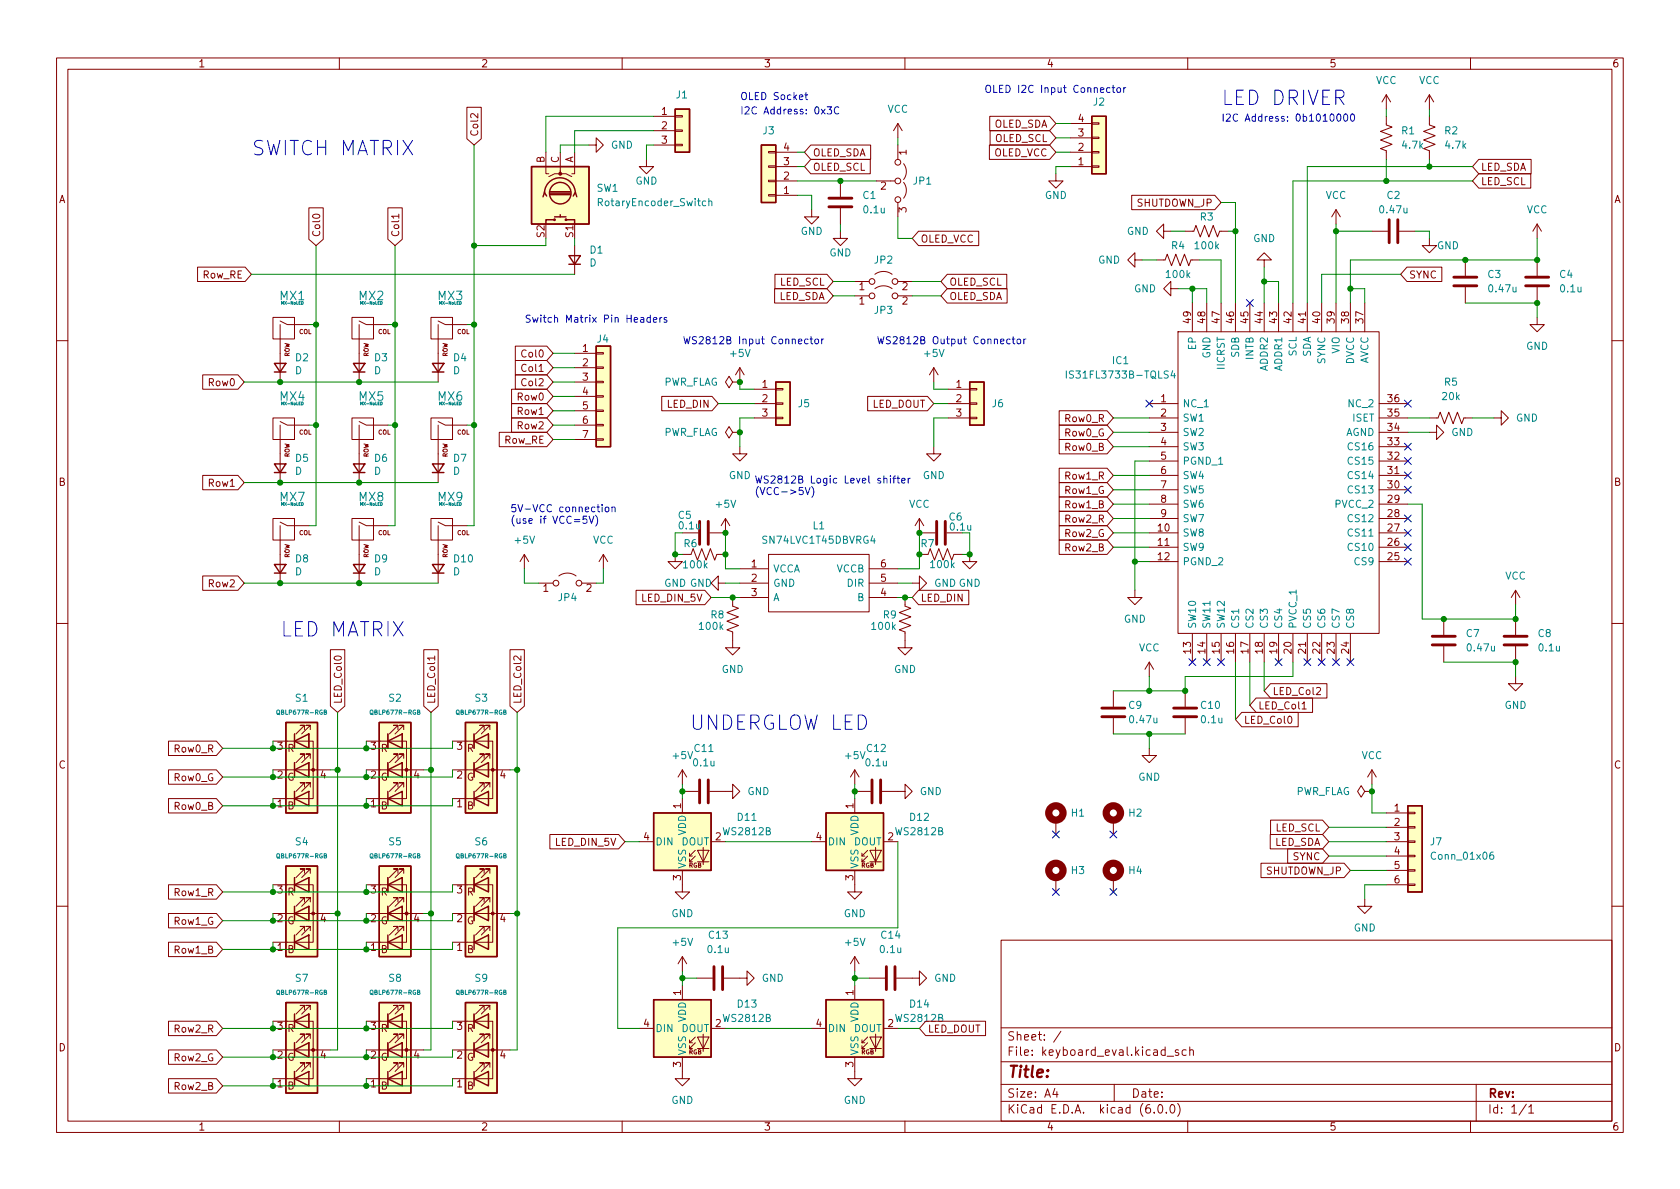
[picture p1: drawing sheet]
<svg xmlns="http://www.w3.org/2000/svg" width="297mm" height="210mm" viewBox="0 0 297 210" stroke-linecap="round" stroke-linejoin="round" font-family="sans-serif">
<defs><g id="words">
<g font-size="3.5" fill="#0000c2">
<text x="215.9" y="18.6">LED DRIVER</text>
<text x="44.4" y="27.5">SWITCH MATRIX</text>
<text x="49.5" y="112.6">LED MATRIX</text>
<text x="121.9" y="129.1">UNDERGLOW LED</text>
</g>
<text font-size="2.8" fill="#840000" x="178" y="190.6">Title:</text>
<g font-size="2.1" fill="#008484">
<text x="49.5" y="53.1">MX1</text>
<text x="63.5" y="53.1">MX2</text>
<text x="77.4" y="53.1">MX3</text>
<text x="49.5" y="70.9">MX4</text>
<text x="63.5" y="70.9">MX5</text>
<text x="77.4" y="70.9">MX6</text>
<text x="49.5" y="88.6">MX7</text>
<text x="63.5" y="88.6">MX8</text>
<text x="77.4" y="88.6">MX9</text>
</g>
<g font-size="2.1" fill="#840000">
<text x="178" y="184">Sheet: /</text>
<text x="178" y="186.7">File: keyboard_eval.kicad_sch</text>
<text x="178" y="196.9">KiCad E.D.A. kicad (6.0.0)</text>
<text x="178" y="194.1">Size: A4</text>
<text x="200" y="194.1">Date:</text>
<text x="263" y="194.1">Rev:</text>
<text x="263" y="196.9">Id: 1/1</text>
</g>
<g font-size="1.8" fill="#840000">
<text x="35" y="11.9">1</text>
<text x="85" y="11.9">2</text>
<text x="135" y="11.9">3</text>
<text x="185" y="11.9">4</text>
<text x="235" y="11.9">5</text>
<text x="285" y="11.9">6</text>
<text x="117" y="20.3">1</text>
<text x="117" y="22.9">2</text>
<text x="175.6" y="22.6">OLED_SDA</text>
<text x="190.6" y="21.6">4</text>
<text x="84.5" y="24.2" transform="rotate(-90 84.5 24.2)">Col2</text>
<text x="96.3" y="28.8" transform="rotate(-90 96.3 28.8)">B</text>
<text x="98.8" y="28.8" transform="rotate(-90 98.8 28.8)">C</text>
<text x="101.3" y="28.8" transform="rotate(-90 101.3 28.8)">A</text>
<text x="117" y="25.4">3</text>
<text x="138.6" y="29.2">3</text>
<text x="138.6" y="26.7">4</text>
<text x="143.7" y="27.6">OLED_SDA</text>
<text x="160.3" y="27.4" transform="rotate(-90 160.3 27.4)">1</text>
<text x="175.6" y="27.6">OLED_VCC</text>
<text x="175.8" y="25.1">OLED_SCL</text>
<text x="190.6" y="29.2">1</text>
<text x="190.6" y="26.7">2</text>
<text x="190.6" y="24.1">3</text>
<text x="10.3" y="35.9">A</text>
<text x="138.6" y="34.3">1</text>
<text x="138.6" y="31.7">2</text>
<text x="143.7" y="30.2">OLED_SCL</text>
<text x="155.7" y="33.5">2</text>
<text x="261.8" y="30.2">LED_SDA</text>
<text x="261.8" y="32.7">LED_SCL</text>
<text x="285.3" y="35.9">A</text>
<text x="56.6" y="42" transform="rotate(-90 56.6 42)">Col0</text>
<text x="70.6" y="42" transform="rotate(-90 70.6 42)">Col1</text>
<text x="96.3" y="42" transform="rotate(-90 96.3 42)">S2</text>
<text x="101.3" y="42" transform="rotate(-90 101.3 42)">S1</text>
<text x="160.3" y="37.6" transform="rotate(-90 160.3 37.6)">3</text>
<text x="200.9" y="36.5">SHUTDOWN_JP</text>
<text x="162.7" y="42.9">OLED_VCC</text>
<text x="35.8" y="49.2">Row_RE</text>
<text x="137.6" y="53">LED_SDA</text>
<text x="137.8" y="50.5">LED_SCL</text>
<text x="151.9" y="51.3">1</text>
<text x="151.9" y="53.8">1</text>
<text x="159.5" y="51.3">2</text>
<text x="159.5" y="53.8">2</text>
<text x="167.8" y="50.5">OLED_SCL</text>
<text x="167.8" y="53">OLED_SDA</text>
<text x="249.1" y="49.2">SYNC</text>
<text x="210.6" y="57.1" transform="rotate(-90 210.6 57.1)">49</text>
<text x="213.1" y="57.1" transform="rotate(-90 213.1 57.1)">48</text>
<text x="215.6" y="57.1" transform="rotate(-90 215.6 57.1)">47</text>
<text x="218.2" y="57.1" transform="rotate(-90 218.2 57.1)">46</text>
<text x="220.7" y="57.1" transform="rotate(-90 220.7 57.1)">45</text>
<text x="223.3" y="57.1" transform="rotate(-90 223.3 57.1)">44</text>
<text x="225.8" y="57.1" transform="rotate(-90 225.8 57.1)">43</text>
<text x="228.3" y="57.1" transform="rotate(-90 228.3 57.1)">42</text>
<text x="230.9" y="57.1" transform="rotate(-90 230.9 57.1)">41</text>
<text x="233.4" y="57.1" transform="rotate(-90 233.4 57.1)">40</text>
<text x="236" y="57.1" transform="rotate(-90 236 57.1)">39</text>
<text x="238.5" y="57.1" transform="rotate(-90 238.5 57.1)">38</text>
<text x="241" y="57.1" transform="rotate(-90 241 57.1)">37</text>
<text x="92.5" y="65.7">Col1</text>
<text x="92.5" y="63.2">Col0</text>
<text x="103" y="62.2">1</text>
<text x="103" y="64.8">2</text>
<text x="37" y="68.3">Row0</text>
<text x="91.6" y="70.8">Row0</text>
<text x="92.5" y="68.3">Col2</text>
<text x="103" y="67.3">3</text>
<text x="103" y="69.8">4</text>
<text x="134.8" y="68.6">1</text>
<text x="134.8" y="71.1">2</text>
<text x="169.1" y="68.6">1</text>
<text x="169.1" y="71.1">2</text>
<text x="205.2" y="71.1">1</text>
<text x="245.4" y="71.1">36</text>
<text x="91.6" y="73.4">Row1</text>
<text x="91.6" y="75.9">Row2</text>
<text x="103" y="72.4">5</text>
<text x="103" y="74.9">6</text>
<text x="103" y="77.5">7</text>
<text x="118" y="72.1">LED_DIN</text>
<text x="134.8" y="73.7">3</text>
<text x="154.1" y="72.1">LED_DOUT</text>
<text x="169.1" y="73.7">3</text>
<text x="188.3" y="77.2">Row0_G</text>
<text x="188.4" y="74.6">Row0_R</text>
<text x="205.2" y="73.7">2</text>
<text x="205.2" y="76.2">3</text>
<text x="245.4" y="76.2">34</text>
<text x="245.4" y="73.7">35</text>
<text x="89.2" y="78.4">Row_RE</text>
<text x="188.4" y="79.7">Row0_B</text>
<text x="205.2" y="78.7">4</text>
<text x="205.2" y="81.3">5</text>
<text x="205.2" y="83.8">6</text>
<text x="245.4" y="83.8">31</text>
<text x="245.4" y="81.3">32</text>
<text x="245.4" y="78.7">33</text>
<text x="10.3" y="85.9">B</text>
<text x="37" y="86.1">Row1</text>
<text x="188.3" y="87.3">Row1_G</text>
<text x="188.4" y="84.8">Row1_R</text>
<text x="188.4" y="89.9">Row1_B</text>
<text x="205.2" y="86.4">7</text>
<text x="205.2" y="88.9">8</text>
<text x="245.4" y="88.9">29</text>
<text x="245.4" y="86.4">30</text>
<text x="285.3" y="85.9">B</text>
<text x="188.3" y="95">Row2_G</text>
<text x="188.4" y="92.4">Row2_R</text>
<text x="204.8" y="94">10</text>
<text x="205.2" y="91.4">9</text>
<text x="245.4" y="94">27</text>
<text x="245.4" y="91.4">28</text>
<text x="132.9" y="100.3">1</text>
<text x="155.7" y="100.3">6</text>
<text x="188.4" y="97.5">Row2_B</text>
<text x="204.8" y="96.5">11</text>
<text x="204.8" y="99.1">12</text>
<text x="245.4" y="99.1">25</text>
<text x="245.4" y="96.5">26</text>
<text x="37" y="103.8">Row2</text>
<text x="96" y="104.6">1</text>
<text x="103.6" y="104.6">2</text>
<text x="113.6" y="106.4">LED_DIN_5V</text>
<text x="132.9" y="102.9">2</text>
<text x="132.9" y="105.4">3</text>
<text x="155.7" y="105.4">4</text>
<text x="155.7" y="102.9">5</text>
<text x="162.7" y="106.4">LED_DIN</text>
<text x="210.6" y="115.5" transform="rotate(-90 210.6 115.5)">13</text>
<text x="213.1" y="115.5" transform="rotate(-90 213.1 115.5)">14</text>
<text x="215.6" y="115.5" transform="rotate(-90 215.6 115.5)">15</text>
<text x="218.2" y="115.5" transform="rotate(-90 218.2 115.5)">16</text>
<text x="220.7" y="115.5" transform="rotate(-90 220.7 115.5)">17</text>
<text x="223.3" y="115.5" transform="rotate(-90 223.3 115.5)">18</text>
<text x="225.8" y="115.5" transform="rotate(-90 225.8 115.5)">19</text>
<text x="228.3" y="115.5" transform="rotate(-90 228.3 115.5)">20</text>
<text x="230.9" y="115.5" transform="rotate(-90 230.9 115.5)">21</text>
<text x="233.4" y="115.5" transform="rotate(-90 233.4 115.5)">22</text>
<text x="236" y="115.5" transform="rotate(-90 236 115.5)">23</text>
<text x="238.5" y="115.5" transform="rotate(-90 238.5 115.5)">24</text>
<text x="60.4" y="124.5" transform="rotate(-90 60.4 124.5)">LED_Col0</text>
<text x="76.9" y="124.5" transform="rotate(-90 76.9 124.5)">LED_Col1</text>
<text x="92.2" y="124.5" transform="rotate(-90 92.2 124.5)">LED_Col2</text>
<text x="222.4" y="125.4">LED_Col1</text>
<text x="224.9" y="122.9">LED_Col2</text>
<text x="219.9" y="128">LED_Col0</text>
<text x="10.3" y="135.9">C</text>
<text x="31" y="133.1">Row0_R</text>
<text x="49" y="137.7">2</text>
<text x="49" y="132.6">3</text>
<text x="50.8" y="133">R</text>
<text x="56.7" y="137.7">4</text>
<text x="65.5" y="137.7">2</text>
<text x="65.5" y="132.6">3</text>
<text x="67.3" y="133">R</text>
<text x="73.2" y="137.7">4</text>
<text x="80.8" y="137.7">2</text>
<text x="80.8" y="132.6">3</text>
<text x="82.5" y="133">R</text>
<text x="88.4" y="137.7">4</text>
<text x="285.3" y="135.9">C</text>
<text x="30.9" y="138.1">Row0_G</text>
<text x="31" y="143.2">Row0_B</text>
<text x="49" y="142.7">1</text>
<text x="50.7" y="138">G</text>
<text x="50.8" y="143.1">B</text>
<text x="65.5" y="142.7">1</text>
<text x="67.3" y="138">G</text>
<text x="67.3" y="143.1">B</text>
<text x="80.8" y="142.7">1</text>
<text x="82.5" y="138">G</text>
<text x="82.5" y="143.1">B</text>
<text x="120.4" y="143" transform="rotate(-90 120.4 143)">1</text>
<text x="150.9" y="143" transform="rotate(-90 150.9 143)">1</text>
<text x="246.5" y="143.5">1</text>
<text x="98.3" y="149.6">LED_DIN_5V</text>
<text x="113.8" y="148.6">4</text>
<text x="126.5" y="148.6">2</text>
<text x="144.3" y="148.6">4</text>
<text x="157" y="148.6">2</text>
<text x="225.3" y="149.6">LED_SDA</text>
<text x="225.5" y="147">LED_SCL</text>
<text x="246.5" y="146">2</text>
<text x="246.5" y="148.6">3</text>
<text x="120.4" y="155.7" transform="rotate(-90 120.4 155.7)">3</text>
<text x="150.9" y="155.7" transform="rotate(-90 150.9 155.7)">3</text>
<text x="223.8" y="154.6">SHUTDOWN_JP</text>
<text x="228.6" y="152.1">SYNC</text>
<text x="246.5" y="151.1">4</text>
<text x="246.5" y="153.7">5</text>
<text x="31" y="158.5">Row1_R</text>
<text x="49" y="158">3</text>
<text x="50.8" y="158.4">R</text>
<text x="65.5" y="158">3</text>
<text x="67.3" y="158.4">R</text>
<text x="80.8" y="158">3</text>
<text x="82.5" y="158.4">R</text>
<text x="246.5" y="156.2">6</text>
<text x="30.9" y="163.5">Row1_G</text>
<text x="49" y="163.1">2</text>
<text x="50.7" y="163.4">G</text>
<text x="56.7" y="163.1">4</text>
<text x="65.5" y="163.1">2</text>
<text x="67.3" y="163.4">G</text>
<text x="73.2" y="163.1">4</text>
<text x="80.8" y="163.1">2</text>
<text x="82.5" y="163.4">G</text>
<text x="88.4" y="163.1">4</text>
<text x="31" y="168.6">Row1_B</text>
<text x="49" y="168.1">1</text>
<text x="50.8" y="168.5">B</text>
<text x="65.5" y="168.1">1</text>
<text x="67.3" y="168.5">B</text>
<text x="80.8" y="168.1">1</text>
<text x="82.5" y="168.5">B</text>
<text x="120.4" y="176" transform="rotate(-90 120.4 176)">1</text>
<text x="150.9" y="176" transform="rotate(-90 150.9 176)">1</text>
<text x="10.3" y="185.9">D</text>
<text x="31" y="182.6">Row2_R</text>
<text x="49" y="182.1">3</text>
<text x="50.8" y="182.5">R</text>
<text x="65.5" y="182.1">3</text>
<text x="67.3" y="182.5">R</text>
<text x="80.8" y="182.1">3</text>
<text x="82.5" y="182.5">R</text>
<text x="113.8" y="181.6">4</text>
<text x="126.5" y="181.6">2</text>
<text x="144.3" y="181.6">4</text>
<text x="157" y="181.6">2</text>
<text x="164" y="182.6">LED_DOUT</text>
<text x="285.3" y="185.9">D</text>
<text x="30.9" y="187.7">Row2_G</text>
<text x="49" y="187.2">2</text>
<text x="50.7" y="187.6">G</text>
<text x="56.7" y="187.2">4</text>
<text x="65.5" y="187.2">2</text>
<text x="67.3" y="187.6">G</text>
<text x="73.2" y="187.2">4</text>
<text x="80.8" y="187.2">2</text>
<text x="82.5" y="187.6">G</text>
<text x="88.4" y="187.2">4</text>
<text x="120.4" y="188.7" transform="rotate(-90 120.4 188.7)">3</text>
<text x="150.9" y="188.7" transform="rotate(-90 150.9 188.7)">3</text>
<text x="31" y="192.7">Row2_B</text>
<text x="49" y="192.3">1</text>
<text x="50.8" y="192.7">B</text>
<text x="65.5" y="192.3">1</text>
<text x="67.3" y="192.7">B</text>
<text x="80.8" y="192.3">1</text>
<text x="82.5" y="192.7">B</text>
<text x="35" y="199.9">1</text>
<text x="85" y="199.9">2</text>
<text x="135" y="199.9">3</text>
<text x="185" y="199.9">4</text>
<text x="235" y="199.9">5</text>
<text x="285" y="199.9">6</text>
</g>
<g font-size="1.8" fill="#008484">
<text x="119.6" y="17.4">J1</text>
<text x="243.2" y="14.9">VCC</text>
<text x="250.9" y="14.9">VCC</text>
<text x="134.9" y="23.7">J3</text>
<text x="156.9" y="19.9">VCC</text>
<text x="193.3" y="18.7">J2</text>
<text x="247.8" y="23.7">R1</text>
<text x="255.5" y="23.7">R2</text>
<text x="108" y="26.3">GND</text>
<text x="248" y="26.3">4.7k</text>
<text x="255.7" y="26.3">4.7k</text>
<text x="105.5" y="33.9">SW1</text>
<text x="112.3" y="32.6">GND</text>
<text x="152.6" y="35.2">C1</text>
<text x="161.5" y="32.6">JP1</text>
<text x="184.7" y="35.2">GND</text>
<text x="234.4" y="35.2">VCC</text>
<text x="245.2" y="35.2">C2</text>
<text x="106.1" y="36.4">RotaryEncoder_Switch</text>
<text x="141.5" y="41.5">GND</text>
<text x="152.8" y="37.7">0.1u</text>
<text x="199.2" y="41.5">GND</text>
<text x="212.2" y="39">R3</text>
<text x="244.1" y="37.7">0.47u</text>
<text x="269.9" y="37.7">VCC</text>
<text x="104.2" y="47.1">D</text>
<text x="104.3" y="44.8">D1</text>
<text x="146.6" y="45.3">GND</text>
<text x="154.6" y="46.6">JP2</text>
<text x="194.1" y="46.6">GND</text>
<text x="207.1" y="44.1">R4</text>
<text x="211.4" y="44.1">100k</text>
<text x="221.6" y="42.8">GND</text>
<text x="254" y="44.1">GND</text>
<text x="200.5" y="51.7">GND</text>
<text x="206.3" y="49.1">100k</text>
<text x="263.1" y="49.1">C3</text>
<text x="263.4" y="51.7">0.47u</text>
<text x="275.8" y="49.1">C4</text>
<text x="276" y="51.7">0.1u</text>
<text x="154.6" y="55.5">JP3</text>
<text x="52.3" y="63.9">D2</text>
<text x="66.2" y="63.9">D3</text>
<text x="80.2" y="63.9">D4</text>
<text x="105.6" y="60.6">J4</text>
<text x="129.2" y="63.1">+5V</text>
<text x="163.5" y="63.1">+5V</text>
<text x="196.7" y="64.4">IC1</text>
<text x="211.5" y="61.8" transform="rotate(-90 211.5 61.8)">EP</text>
<text x="214" y="63.4" transform="rotate(-90 214 63.4)">GND</text>
<text x="216.5" y="65.2" transform="rotate(-90 216.5 65.2)">IICRST</text>
<text x="219.1" y="63.2" transform="rotate(-90 219.1 63.2)">SDB</text>
<text x="221.6" y="63.6" transform="rotate(-90 221.6 63.6)">INTB</text>
<text x="224.2" y="65.5" transform="rotate(-90 224.2 65.5)">ADDR2</text>
<text x="226.7" y="65.5" transform="rotate(-90 226.7 65.5)">ADDR1</text>
<text x="229.2" y="63" transform="rotate(-90 229.2 63)">SCL</text>
<text x="231.8" y="63.2" transform="rotate(-90 231.8 63.2)">SDA</text>
<text x="234.3" y="64.3" transform="rotate(-90 234.3 64.3)">SYNC</text>
<text x="236.9" y="62.5" transform="rotate(-90 236.9 62.5)">VIO</text>
<text x="239.4" y="64.4" transform="rotate(-90 239.4 64.4)">DVCC</text>
<text x="241.9" y="64.4" transform="rotate(-90 241.9 64.4)">AVCC</text>
<text x="269.8" y="61.8">GND</text>
<text x="52.1" y="66.2">D</text>
<text x="66.1" y="66.2">D</text>
<text x="80.1" y="66.2">D</text>
<text x="117.2" y="68.2">PWR_FLAG</text>
<text x="189.5" y="66.9">IS31FL3733B-TQLS4</text>
<text x="255.1" y="70.7">20k</text>
<text x="255.4" y="68.2">R5</text>
<text x="117.2" y="77.1">PWR_FLAG</text>
<text x="141.2" y="72">J5</text>
<text x="175.4" y="72">J6</text>
<text x="209" y="72">NC_1</text>
<text x="209" y="74.5">SW1</text>
<text x="209" y="77.1">SW2</text>
<text x="237.9" y="77.1">AGND</text>
<text x="238.6" y="72">NC_2</text>
<text x="239.1" y="74.5">ISET</text>
<text x="256.6" y="77.1">GND</text>
<text x="268" y="74.5">GND</text>
<text x="52.1" y="83.9">D</text>
<text x="52.3" y="81.7">D5</text>
<text x="66.1" y="83.9">D</text>
<text x="66.2" y="81.7">D6</text>
<text x="80.1" y="83.9">D</text>
<text x="80.2" y="81.7">D7</text>
<text x="209" y="79.6">SW3</text>
<text x="209" y="82.2">PGND_1</text>
<text x="238.7" y="82.2">CS15</text>
<text x="238.7" y="79.6">CS16</text>
<text x="126.7" y="89.8">+5V</text>
<text x="128.8" y="84.7">GND</text>
<text x="160.7" y="89.8">VCC</text>
<text x="163.1" y="84.7">GND</text>
<text x="209" y="84.7">SW4</text>
<text x="209" y="87.2">SW5</text>
<text x="209" y="89.8">SW6</text>
<text x="236.2" y="89.8">PVCC_2</text>
<text x="238.7" y="87.2">CS13</text>
<text x="238.7" y="84.7">CS14</text>
<text x="119.9" y="91.7">C5</text>
<text x="120.2" y="93.6">0.1u</text>
<text x="143.7" y="93.6">L1</text>
<text x="167.8" y="92">C6</text>
<text x="209" y="94.9">SW8</text>
<text x="209" y="92.3">SW7</text>
<text x="238.7" y="94.9">CS11</text>
<text x="238.7" y="92.3">CS12</text>
<text x="52.1" y="101.7">D</text>
<text x="52.3" y="99.4">D8</text>
<text x="66.1" y="101.7">D</text>
<text x="66.2" y="99.4">D9</text>
<text x="80.1" y="101.7">D</text>
<text x="80.3" y="99.4">D10</text>
<text x="91.1" y="96.1">+5V</text>
<text x="104.8" y="96.1">VCC</text>
<text x="120.9" y="96.7">R6</text>
<text x="121" y="100.5">100k</text>
<text x="135.1" y="96.1">SN74LVC1T45DBVRG4</text>
<text x="136.7" y="101.2">VCCA</text>
<text x="147.9" y="101.2">VCCB</text>
<text x="162.9" y="96.7">R7</text>
<text x="164.7" y="100.4">100k</text>
<text x="209" y="97.4">SW9</text>
<text x="209" y="99.9">PGND_2</text>
<text x="238.7" y="97.4">CS10</text>
<text x="239.6" y="99.9">CS9</text>
<text x="98.8" y="106.3">JP4</text>
<text x="117.4" y="103.8">GND GND</text>
<text x="136.7" y="103.8">GND</text>
<text x="136.7" y="106.3">A</text>
<text x="149.9" y="103.8">DIR</text>
<text x="151.6" y="106.3">B</text>
<text x="165.1" y="103.8">GND GND</text>
<text x="266.1" y="102.5">VCC</text>
<text x="123.8" y="111.4">100k</text>
<text x="125.7" y="109.3">R8</text>
<text x="154.2" y="111.4">100k</text>
<text x="156.2" y="109.3">R9</text>
<text x="198.7" y="110.1">GND</text>
<text x="211.5" y="111.2" transform="rotate(-90 211.5 111.2)">SW10</text>
<text x="214" y="111.2" transform="rotate(-90 214 111.2)">SW11</text>
<text x="216.5" y="111.2" transform="rotate(-90 216.5 111.2)">SW12</text>
<text x="219.1" y="111.2" transform="rotate(-90 219.1 111.2)">CS1</text>
<text x="221.6" y="111.2" transform="rotate(-90 221.6 111.2)">CS2</text>
<text x="224.2" y="111.2" transform="rotate(-90 224.2 111.2)">CS3</text>
<text x="226.7" y="111.2" transform="rotate(-90 226.7 111.2)">CS4</text>
<text x="229.2" y="111.2" transform="rotate(-90 229.2 111.2)">PVCC_1</text>
<text x="231.8" y="111.2" transform="rotate(-90 231.8 111.2)">CS5</text>
<text x="234.3" y="111.2" transform="rotate(-90 234.3 111.2)">CS6</text>
<text x="236.9" y="111.2" transform="rotate(-90 236.9 111.2)">CS7</text>
<text x="239.4" y="111.2" transform="rotate(-90 239.4 111.2)">CS8</text>
<text x="259.3" y="112.6">C7</text>
<text x="272" y="112.6">C8</text>
<text x="127.6" y="119">GND</text>
<text x="158.1" y="119">GND</text>
<text x="201.3" y="115.2">VCC</text>
<text x="259.6" y="115.2">0.47u</text>
<text x="272.2" y="115.2">0.1u</text>
<text x="52.3" y="124.1">S1</text>
<text x="68.8" y="124.1">S2</text>
<text x="84" y="124.1">S3</text>
<text x="199.6" y="125.3">C9</text>
<text x="212.4" y="125.3">C10</text>
<text x="266" y="125.3">GND</text>
<text x="199.9" y="127.9">0.47u</text>
<text x="212.5" y="127.9">0.1u</text>
<text x="119.1" y="134.2">+5V</text>
<text x="122.7" y="135.5">0.1u</text>
<text x="122.8" y="133">C11</text>
<text x="149.5" y="134.2">+5V</text>
<text x="153.2" y="135.5">0.1u</text>
<text x="153.3" y="133">C12</text>
<text x="240.7" y="134.2">VCC</text>
<text x="132.1" y="140.6">GND</text>
<text x="162.6" y="140.6">GND</text>
<text x="201.2" y="138">GND</text>
<text x="229" y="140.6">PWR_FLAG</text>
<text x="52.3" y="149.5">S4</text>
<text x="68.8" y="149.5">S5</text>
<text x="84" y="149.5">S6</text>
<text x="115.8" y="149.5">DIN</text>
<text x="120.5" y="149.5">DOUT</text>
<text x="121.3" y="147.7" transform="rotate(-90 121.3 147.7)">VDD</text>
<text x="128" y="147.7">WS2812B</text>
<text x="130.5" y="145.1">D11</text>
<text x="146.3" y="149.5">DIN</text>
<text x="150.9" y="149.5">DOUT</text>
<text x="151.8" y="147.7" transform="rotate(-90 151.8 147.7)">VDD</text>
<text x="158.5" y="147.7">WS2812B</text>
<text x="160.9" y="145.1">D12</text>
<text x="189.4" y="144.4">H1</text>
<text x="199.6" y="144.4">H2</text>
<text x="252.9" y="149.5">J7</text>
<text x="121.3" y="153.7" transform="rotate(-90 121.3 153.7)">VSS</text>
<text x="151.8" y="153.7" transform="rotate(-90 151.8 153.7)">VSS</text>
<text x="189.4" y="154.6">H3</text>
<text x="199.6" y="154.6">H4</text>
<text x="253.4" y="152">Conn_01x06</text>
<text x="118.7" y="162.2">GND</text>
<text x="119.1" y="167.3">+5V</text>
<text x="125.4" y="166">C13</text>
<text x="149.2" y="162.2">GND</text>
<text x="149.5" y="167.3">+5V</text>
<text x="155.9" y="166">C14</text>
<text x="239.3" y="164.7">GND</text>
<text x="52.3" y="173.6">S7</text>
<text x="68.8" y="173.6">S8</text>
<text x="84" y="173.6">S9</text>
<text x="125.2" y="168.5">0.1u</text>
<text x="134.7" y="173.6">GND</text>
<text x="155.7" y="168.5">0.1u</text>
<text x="165.1" y="173.6">GND</text>
<text x="130.5" y="178.2">D13</text>
<text x="160.9" y="178.2">D14</text>
<text x="115.8" y="182.5">DIN</text>
<text x="120.5" y="182.5">DOUT</text>
<text x="121.3" y="180.8" transform="rotate(-90 121.3 180.8)">VDD</text>
<text x="128" y="180.7">WS2812B</text>
<text x="146.3" y="182.5">DIN</text>
<text x="150.9" y="182.5">DOUT</text>
<text x="151.8" y="180.8" transform="rotate(-90 151.8 180.8)">VDD</text>
<text x="158.5" y="180.7">WS2812B</text>
<text x="121.3" y="186.7" transform="rotate(-90 121.3 186.7)">VSS</text>
<text x="151.8" y="186.7" transform="rotate(-90 151.8 186.7)">VSS</text>
<text x="118.7" y="195.2">GND</text>
<text x="149.2" y="195.2">GND</text>
</g>
<g font-size="1.8" fill="#0000c2">
<text x="130.8" y="17.7">OLED Socket</text>
<text x="174" y="16.4">OLED I2C Input Connector</text>
<text x="130.8" y="20.2">I2C Address: 0x3C</text>
<text x="215.9" y="21.5">I2C Address: 0b1010000</text>
<text x="92.7" y="57">Switch Matrix Pin Headers</text>
<text x="120.6" y="60.9">WS2812B Input Connector</text>
<text x="154.9" y="60.9">WS2812B Output Connector</text>
<text x="133.3" y="85.5">WS2812B Logic Level shifter</text>
<text x="133.3" y="87.5">(VCC-&gt;5V)</text>
<text x="90.2" y="90.6">5V-VCC connection</text>
<text x="90.2" y="92.6">(use if VCC=5V)</text>
</g>
<text font-size="1.8" fill="#008400" x="168.1" y="93.8">0.1u</text>
<g font-size="1.1" fill="#840000">
<text x="52.9" y="59">COL</text>
<text x="66.8" y="59">COL</text>
<text x="80.8" y="59">COL</text>
<text x="51.2" y="63.1" transform="rotate(-90 51.2 63.1)">ROW</text>
<text x="65.2" y="63.1" transform="rotate(-90 65.2 63.1)">ROW</text>
<text x="79.1" y="63.1" transform="rotate(-90 79.1 63.1)">ROW</text>
<text x="52.9" y="76.8">COL</text>
<text x="66.8" y="76.8">COL</text>
<text x="80.8" y="76.8">COL</text>
<text x="51.2" y="80.9" transform="rotate(-90 51.2 80.9)">ROW</text>
<text x="65.2" y="80.9" transform="rotate(-90 65.2 80.9)">ROW</text>
<text x="79.1" y="80.9" transform="rotate(-90 79.1 80.9)">ROW</text>
<text x="52.9" y="94.6">COL</text>
<text x="66.8" y="94.6">COL</text>
<text x="80.8" y="94.6">COL</text>
<text x="51.2" y="98.7" transform="rotate(-90 51.2 98.7)">ROW</text>
<text x="65.2" y="98.7" transform="rotate(-90 65.2 98.7)">ROW</text>
<text x="79.1" y="98.7" transform="rotate(-90 79.1 98.7)">ROW</text>
<text x="121.8" y="153.4">RGB</text>
<text x="152.2" y="153.4">RGB</text>
<text x="121.8" y="186.4">RGB</text>
<text x="152.2" y="186.4">RGB</text>
</g>
<g font-size="1.1" fill="#008484">
<text x="49.2" y="126.4">QBLP677R-RGB</text>
<text x="65.8" y="126.4">QBLP677R-RGB</text>
<text x="81" y="126.4">QBLP677R-RGB</text>
<text x="49.2" y="151.8">QBLP677R-RGB</text>
<text x="65.8" y="151.8">QBLP677R-RGB</text>
<text x="81" y="151.8">QBLP677R-RGB</text>
<text x="49.2" y="175.9">QBLP677R-RGB</text>
<text x="65.8" y="175.9">QBLP677R-RGB</text>
<text x="81" y="175.9">QBLP677R-RGB</text>
</g>
<g font-size=".7" fill="#008484">
<text x="49.9" y="53.8">MX-NoLED</text>
<text x="63.8" y="53.8">MX-NoLED</text>
<text x="77.8" y="53.8">MX-NoLED</text>
<text x="49.9" y="71.6">MX-NoLED</text>
<text x="63.8" y="71.6">MX-NoLED</text>
<text x="77.8" y="71.6">MX-NoLED</text>
<text x="49.9" y="89.4">MX-NoLED</text>
<text x="63.8" y="89.4">MX-NoLED</text>
<text x="77.8" y="89.4">MX-NoLED</text>
</g>
</g></defs>
<path d="M0 .2h297v210.1h-297z" fill="#fff" stroke="#fff" stroke-width=".18"/>
<g fill="none" stroke="#840000" stroke-width=".18">
<path d="M10 10.2h277v190.1h-277zM12 12.2h273v186.1h-273zM60 10.2v2M82.5 19h2.6v5.5l-1.3 1.1-1.3-1.1zM110 10.2v2M160 10.2v2M210 10.2v2M245.1 16.8l-.8 1.2M245.1 16.8v2.5M245.1 16.8l.8 1.2M252.7 16.8v2.5M252.7 16.8l-.7 1.2"/>
<path d="M252.7 16.8l.8 1.2M260 10.2v2M54.6 36.8h2.6v5.5l-1.3 1.1-1.3-1.1zM68.6 36.8h2.5v5.5l-1.3 1.1-1.2-1.1zM70.5 37.9v.7M96.5 26.9v3.8h.5M99.1 26.9v3.8h-1.1l-1 .5M99.1 30.2v.5h1l1 .5M101.6 26.9v3.8h-.5M104.1 25.6h1.3v-1.2l1.3 1.2-1.3 1.3v-1.3M114.3 28.2v1.3h1.3l-1.3 1.2-1.3-1.2h1.3M115.6 20.6h3.8"/>
<path d="M115.6 23.1h3.8M115.6 25.6h3.8M119.4 25.5h1.2v.3h-1.2zM119.4 23h1.2v.2h-1.2zM119.4 20.4h1.2v.3h-1.2zM135.9 26.8h1.3v.2h-1.3zM135.9 29.3h1.3v.3h-1.3zM135.9 31.9h1.3v.2h-1.3zM135.9 34.4h1.3v.3h-1.3zM137.2 29.5h3.8M137.2 26.9h3.8M137.2 32h3.8"/>
<path d="M137.2 34.5h3.8M143.4 28.2h10.5v2.5h-10.5l-1.2-1.2zM143.4 25.6h10.5v2.6h-10.5l-1.2-1.3zM143.5 37.1v1.2h1.3l-1.3 1.3-1.3-1.3h1.3M148.6 32v2.8M148.6 36.8v2.8M154.9 32h3.3M158.7 21.8l-.7 1.3M158.7 21.8v2.6M158.7 25.6v2.6M158.7 35.8v2.5M158.7 21.8l.8 1.3"/>
<path d="M159.8 28.9a2.26 2.26 0 0 1 0 2.8M159.8 32.3a2.26 2.26 0 0 1 0 2.7M174.9 25.6h10.7l1.1 1.3-1.1 1.3h-10.7zM175 20.6h10.6l1.1 1.2-1.1 1.3h-10.6zM175.1 23.1h10.5l1.1 1.3-1.1 1.2h-10.5zM186.7 30.7v1.3h1.3l-1.3 1.3-1.3-1.3h1.3M189.2 29.5h3.8M189.2 26.9h3.8M189.2 24.4h3.8M189.2 21.8h3.8M193 21.7h1.3v.3h-1.3zM193 24.3h1.3v.2h-1.3z"/>
<path d="M193 26.8h1.3v.2h-1.3zM193 29.3h1.3v.3h-1.3zM200.1 34.5h14.7l1.1 1.3-1.1 1.3h-14.7zM236.2 37.1l-.7 1.2M236.2 37.1v2.5M236.2 37.1l.8 1.2M245.1 20.6v1.5l1 .4-2 .7 2 .8-2 .8 2 .7-2 .8 1 .4v1.5M252.7 20.6v1.5l1 .4-2 .7 2 .8-2 .8 2 .7-2 .8 1 .4v1.5M261.5 28.2h9.2v2.5h-9.2l-1.2-1.2zM261.5 30.7h9.2v2.6h-9.2l-1.2-1.3zM271.8 39.6l-.8 1.3M271.8 39.6v2.6"/>
<path d="M271.8 39.6l.7 1.3M34.9 47.2h8.4l1.1 1.3-1.1 1.3h-8.4zM48.3 56.1h3.8v3.8h-3.8zM49.5 56.8l1.3 .6h3.8M49.5 57.4v10.2M62.2 56.1h3.8v3.8h-3.8zM63.5 56.8l1.3 .6h3.8M63.5 57.4v10.2M76.2 56.1h3.8v3.8h-3.8zM77.5 56.8l1.2 .6h3.8M77.5 57.4v10.2M101.6 43.4v5.1"/>
<path d="M137 51h9.2l1.1 1.3-1.1 1.3h-9.2zM137 48.5h9.2l1.1 1.3-1.1 1.2h-9.2zM148.6 40.9v1.3h1.3l-1.3 1.2-1.3-1.2h1.3M151.1 49.8h2.6M151.1 52.3h2.6M154.7 48.5a2.54 2.54 0 0 1 3 0M154.7 51a2.54 2.54 0 0 1 3 0M158.7 49.8h2.6M158.7 52.3h2.6M162.4 40.9h10.6v2.5h-10.6l-1.1-1.2zM167.5 48.5h10.5v2.5h-10.5l-1.1-1.2zM167.5 51h10.6v2.6h-10.6l-1.1-1.3z"/>
<path d="M200.7 46v-1.3l-1.3 1.3 1.3 1.2v-1.2h1.2M204.5 46h1.5l.4-1 .7 2 .8-2 .8 2 .7-2 .8 2 .4-1h1.5M205.7 40.9v-1.3l-1.2 1.3 1.2 1.3v-1.3h1.3M207 51v-1.2l-1.3 1.2 1.3 1.3v-1.3h1.3M208.3 58.7h35.5v53.3h-35.5zM209.5 40.9h1.6l.4-1 .7 2 .8-2 .7 2 .8-2 .8 2 .3-1h1.6M210.8 53.6v5.1M213.4 53.6v5.1M215.9 53.6v5.1M218.4 53.6v5.1M221 53.6v5.1M223.5 46h1.3l-1.3-1.3-1.3 1.3h1.3v1.2"/>
<path d="M223.5 53.6v5.1M226.1 53.6v5.1M228.6 53.6v5.1M231.1 53.6v5.1M233.7 53.6v5.1M236.2 53.6v5.1M238.8 53.6v5.1M241.3 53.6v5.1M242.6 40.9h2.8M247.4 40.9h2.8M248.8 47.2h6.1v2.6h-6.1l-1.2-1.3zM252.7 42.2v1.2h1.3l-1.3 1.3-1.2-1.3h1.2"/>
<path d="M259.1 46v2.8M259.1 50.8v2.8M271.8 56.1v1.3h1.2l-1.2 1.3-1.3-1.3h1.3M271.8 46v2.8M271.8 50.8v2.8M10 60.2h2M35.8 66.3h6.3l1.1 1.3-1.1 1.2h-6.3zM48.3 73.9h3.8v3.8h-3.8zM49.5 74.5l1.3 .7h3.8M49.5 75.2v10.1M62.2 73.9h3.8v3.8h-3.8zM63.5 74.5l1.3 .7h3.8"/>
<path d="M63.5 75.2v10.1M76.2 73.9h3.8v3.8h-3.8zM77.5 74.5l1.2 .7h3.8M77.5 75.2v10.1M88.3 76.4h8.4l1.1 1.3-1.1 1.3h-8.4zM90.4 71.4h6.3l1.1 1.2-1.1 1.3h-6.3zM90.4 73.9h6.3l1.1 1.3-1.1 1.2h-6.3zM90.4 68.8h6.3l1.1 1.3-1.1 1.3h-6.3zM91.1 66.3h5.6l1.1 1.3-1.1 1.2h-5.6zM91.1 63.7h5.6l1.1 1.3-1.1 1.3h-5.6zM91.1 61.2h5.6l1.1 1.3-1.1 1.2h-5.6zM101.6 75.2h3.8"/>
<path d="M101.6 62.5h3.8M101.6 65h3.8M101.6 67.6h3.8M101.6 70.1h3.8M101.6 72.6h3.8M101.6 77.7h3.8M105.4 77.6h1.3v.2h-1.3zM105.4 75.1h1.3v.2h-1.3zM105.4 72.5h1.3v.3h-1.3zM105.4 70h1.3v.2h-1.3zM105.4 67.4h1.3v.3h-1.3zM105.4 64.9h1.3v.2h-1.3z"/>
<path d="M105.4 62.4h1.3v.2h-1.3zM117 70.1h8.9l1.1 1.3-1.1 1.2h-8.9zM129.5 76.4l-.6-1-.6 1 .6 1.1 .6-1.1h1.3M129.5 67.6l-.6-1.1-.6 1.1 .6 1 .6-1h1.3M130.8 79v1.3h1.3l-1.3 1.2-1.3-1.2h1.3M130.8 76.4h.1M130.8 67.6h.1M130.8 65l-.8 1.3M130.8 65v2.6M130.8 65l.8 1.3M133.3 68.8h3.9M133.3 71.4h3.9"/>
<path d="M133.3 73.9h3.9M137.2 73.8h1.2v.2h-1.2zM137.2 71.2h1.2v.3h-1.2zM137.2 68.7h1.2v.3h-1.2zM153.4 70.1h10.6l1.1 1.3-1.1 1.2h-10.6zM165.1 79v1.3h1.3l-1.3 1.2-1.3-1.2h1.3M165.1 65l-.8 1.3M165.1 65v2.6M165.1 65l.8 1.3M167.6 68.8h3.8M167.6 71.4h3.8M167.6 73.9h3.8"/>
<path d="M171.4 73.8h1.3v.2h-1.3zM171.4 71.2h1.3v.3h-1.3zM171.4 68.7h1.3v.3h-1.3zM187.3 77.7h8.4l1.1 1.3-1.1 1.3h-8.4zM187.3 75.2h8.4l1.1 1.2-1.1 1.3h-8.4zM187.3 72.6h8.4l1.1 1.3-1.1 1.3h-8.4zM203.2 71.4h5.1M203.2 73.9h5.1M203.2 76.4h5.1M203.2 79h5.1M243.8 71.4h5.1M243.8 73.9h5.1"/>
<path d="M243.8 76.4h5.1M243.8 79h5.1M252.7 76.4h1.3v-1.2l1.3 1.2-1.3 1.3v-1.3M252.7 73.9h1.6l.3-1 .8 2 .8-2 .7 2 .8-2 .7 2 .4-1h1.5M264.2 73.9h1.2v-1.3l1.3 1.3-1.3 1.3v-1.3M285 60.2h2M35.8 84.1h6.3l1.1 1.2-1.1 1.3h-6.3zM48.3 91.7h3.8v3.8h-3.8zM49.5 92.3l1.3 .7h3.8M49.5 93v10.1M62.2 91.7h3.8v3.8h-3.8zM63.5 92.3l1.3 .7h3.8"/>
<path d="M63.5 93v10.1M76.2 91.7h3.8v3.8h-3.8zM77.5 92.3l1.2 .7h3.8M77.5 93v10.1M92.7 98l-.8 1.3M92.7 98v2.6M92.7 98l.8 1.3M106.7 98l-.8 1.3M106.7 98v2.6M106.7 98l.7 1.3M119.4 98v1.3h1.2l-1.2 1.3-1.3-1.3h1.3M120.6 98h1.6l.4-1 .7 2.1 .8-2.1 .7 2.1 .8-2.1 .8 2.1 .3-1.1h1.6"/>
<path d="M128.3 91.7l-.8 1.3M128.3 91.7v2.5h-2.8M128.3 91.7l.7 1.3M135.9 98h17.8v10.2h-17.8zM162.6 98h1.5l.4-1 .7 2.1 .8-2.1 .8 2.1 .7-2.1 .8 2.1 .4-1.1h1.5M162.6 91.7l-.8 1.3M162.6 91.7v2.5h2.8M162.6 91.7l.7 1.3M167.4 94.2h2.8M171.4 98v1.3h1.3l-1.3 1.3-1.2-1.3h1.2M187.3 82.8h8.4l1.1 1.3-1.1 1.2h-8.4zM187.3 85.3h8.4l1.1 1.3-1.1 1.3h-8.4z"/>
<path d="M187.3 93h8.4l1.1 1.2-1.1 1.3h-8.4zM187.3 90.4h8.4l1.1 1.3-1.1 1.3h-8.4zM187.3 87.9h8.4l1.1 1.2-1.1 1.3h-8.4zM187.3 95.5h8.4l1.1 1.3-1.1 1.2h-8.4zM203.2 94.2h5.1M203.2 96.8h5.1M203.2 99.3h5.1M203.2 91.7h5.1M203.2 89.1h5.1M203.2 86.6h5.1M203.2 84.1h5.1M203.2 81.5h5.1"/>
<path d="M243.8 94.2h5.1M243.8 96.8h5.1M243.8 99.3h5.1M243.8 91.7h5.1M243.8 89.1h5.1M243.8 86.6h5.1M243.8 84.1h5.1M243.8 81.5h5.1M10 110.2h2M35.8 101.8h6.3l1.1 1.3-1.1 1.3h-6.3zM58.4 114.9h2.6v10l-1.3 1.1-1.3-1.1zM74.9 114.9h2.6v10l-1.3 1.1-1.3-1.1z"/>
<path d="M76.9 116v.7M90.2 114.9h2.5v10l-1.3 1.1-1.2-1.1zM95.2 103.1h2.6M98.8 101.8a2.54 2.54 0 0 1 3.1 0M102.9 103.1h2.5M112.5 104.4h12.1l1.1 1.3-1.1 1.2h-12.1zM127 103.1v-1.3l-1.3 1.3 1.3 1.3v-1.3h1.3M129.5 105.7v1.5l1.1 .4-2.1 .7 2.1 .8-2.1 .7 2.1 .8-2.1 .8 1 .4v2.7h1.3l-1.3 1.3-1.2-1.3h1.2M130.8 100.6h5.1M130.8 103.1h5.1M130.8 105.7h5.1M153.7 100.6h5"/>
<path d="M153.7 103.1h5M153.7 105.7h5M160 105.7v1.5l1 .4-2 .7 2 .8-2 .7 2 .8-2 .8 1 .4v2.7h1.3l-1.3 1.3-1.3-1.3h1.3M161.3 103.1h1.3v-1.3l1.2 1.3-1.2 1.3v-1.3M162.4 104.4h8.9v2.5h-8.9l-1.1-1.2zM200.7 104.4v1.3h1.2l-1.2 1.2-1.3-1.2h1.3M203.2 117.1l-.8 1.3M203.2 117.1v2.5M203.2 117.1l.8 1.3M210.8 112v5.1M213.4 112v5.1M215.9 112v5.1"/>
<path d="M218.4 112v5.1M221 112v5.1M223.5 112v5.1M226.1 112v5.1M228.6 112v5.1M231.1 112v5.1M233.7 112v5.1M236.2 112v5.1M238.8 112v5.1M255.3 109.5v2.8M255.3 114.3v2.8M268 119.6v1.3h1.2l-1.2 1.3-1.3-1.3h1.3"/>
<path d="M268 104.4l-.8 1.3M268 104.4v2.5M268 109.5v2.8M268 114.3v2.8M268 104.4l.7 1.3M285 110.2h2M29.8 131.1h8.5l1.1 1.2-1.1 1.3h-8.5zM29.8 136.1h8.5l1.1 1.3-1.1 1.3h-8.5zM48.3 131.1h7.1v10.1h-7.1M48.3 136.1h2.5M52.1 134.9v2.5M52.1 129.8v2.5"/>
<path d="M52.1 136.1h6.3M53.8 139.2v-.8h-.7h.7l-1.5 1.5M53.8 134.1v-.8h-.7h.7l-1.5 1.6M53.8 129v-.7h-.7h.7l-1.5 1.5M54.6 134.9v2.5zM54.6 134.9h.1M54.6 129.8v2.5zM54.6 129.8h.1M54.9 139.2v-.8h-.8h.8l-1.6 1.5M54.9 134.1v-.8h-.8h.8l-1.6 1.6M54.9 129v-.7h-.8h.8l-1.6 1.5M64.8 131.1h7.1v10.1h-7.1"/>
<path d="M64.8 136.1h2.5M68.6 134.9v2.5M68.6 129.8v2.5M68.6 136.1h6.3M70.4 139.2v-.8h-.8h.8l-1.6 1.5M70.4 134.1v-.8h-.8h.8l-1.6 1.6M70.4 129v-.7h-.8h.8l-1.6 1.5M71.1 134.9v2.5zM71.1 134.9h.1M71.1 129.8v2.5zM71.1 129.8h.1M71.4 139.2v-.8h-.8h.8l-1.6 1.5"/>
<path d="M71.4 134.1v-.8h-.8h.8l-1.6 1.6M71.4 129v-.7h-.8h.8l-1.6 1.5M80 131.1h7.1v10.1h-7.1M80 136.1h2.5M83.8 134.9v2.5M83.8 129.8v2.5M83.8 136.1h6.4M85.6 139.2v-.8h-.8h.8l-1.5 1.5M85.6 134.1v-.8h-.8h.8l-1.5 1.6M85.6 129v-.7h-.8h.8l-1.5 1.5M86.4 134.9v2.5zM86.4 134.9h.1"/>
<path d="M86.4 129.8v2.5zM86.4 129.8h.1M86.6 139.2v-.8h-.7h.7l-1.5 1.5M86.6 134.1v-.8h-.7h.7l-1.5 1.6M86.6 129v-.7h-.7h.7l-1.5 1.5M120.6 136.1v2.6M120.6 136.1l-.7 1.3M120.6 136.1l.8 1.3M120.6 139.9h2.8M125.5 139.9h4v-1.2l1.3 1.2-1.3 1.3v-1.3M151.1 136.1v2.6M151.1 136.1l-.7 1.3"/>
<path d="M151.1 136.1l.8 1.3M151.1 139.9h2.8M156 139.9h4v-1.2l1.3 1.2-1.3 1.3v-1.3M196.8 122.2v2.8M196.8 127v2.8M203.2 132.3v1.3h1.3l-1.3 1.3-1.3-1.3h1.3M209.5 122.2v2.8M209.5 127v2.8M219.6 126h9.9v2.5h-9.9l-1.2-1.3zM222.1 123.4h10v2.6h-10l-1.1-1.3zM224.6 120.9h10v2.5h-10l-1.1-1.2zM230.2 125.4h.8"/>
<path d="M241.3 139.9l-.6-1-.7 1 .7 1.1 .6-1.1h1.3M242.6 139.9h.1M242.6 136.1l-.8 1.3M242.6 136.1v2.6M242.6 136.1l.7 1.3M29.8 156.5h8.5l1.1 1.2-1.1 1.3h-8.5zM29.8 141.2h8.5l1.1 1.3-1.1 1.3h-8.5zM48.3 156.5h7.1v10.1h-7.1M52.1 155.2v2.5M53.8 159.5v-.8h-.7h.7l-1.5 1.6M53.8 154.4v-.7h-.7h.7l-1.5 1.5M54.6 155.2v2.5z"/>
<path d="M54.6 155.2h.1M54.9 159.5v-.8h-.8h.8l-1.6 1.6M54.9 154.4v-.7h-.8h.8l-1.6 1.5M64.8 156.5h7.1v10.1h-7.1M68.6 155.2v2.5M70.4 159.5v-.8h-.8h.8l-1.6 1.6M70.4 154.4v-.7h-.8h.8l-1.6 1.5M71.1 155.2v2.5zM71.1 155.2h.1M71.4 159.5v-.8h-.8h.8l-1.6 1.6M71.4 154.4v-.7h-.8h.8l-1.6 1.5M80 156.5h7.1v10.1h-7.1"/>
<path d="M83.8 155.2v2.5M85.6 159.5v-.8h-.8h.8l-1.5 1.6M85.6 154.4v-.7h-.8h.8l-1.5 1.5M86.4 155.2v2.5zM86.4 155.2h.1M86.6 159.5v-.8h-.7h.7l-1.5 1.6M86.6 154.4v-.7h-.7h.7l-1.5 1.5M97.2 147.6h12.2l1.1 1.2-1.1 1.3h-12.2zM113 148.8h2.6M120.6 153.9v3.8h1.3l-1.3 1.3-1.2-1.3h1.2M120.6 141.2v2.6M121.9 151.4h.5"/>
<path d="M122.9 151.4l-1 1v-.5M122.9 150.4l-1 1v-.5M123.3 150.4h2l-1 2zM123.3 152.4h2M124.3 149.9v3M125.7 148.8h2.6M143.5 148.8h2.5M151.1 153.9v3.8h1.3l-1.3 1.3-1.2-1.3h1.2M151.1 141.2v2.6M152.4 151.4h.5M153.4 151.4l-1 1v-.5M153.4 150.4l-1 1v-.5"/>
<path d="M153.8 150.4h2l-1 2zM153.8 152.4h2M154.8 149.9v3M156.2 148.8h2.5M186.7 145v2.6M186.7 155.2v2.5M196.8 145v2.6M196.8 155.2v2.5M223 152.6h14.6l1.2 1.3-1.2 1.3h-14.6zM224.6 147.6h9.2l1.1 1.2-1.1 1.3h-9.2zM224.6 145h9.2l1.1 1.3-1.1 1.3h-9.2zM227.7 150.1h6.1l1.1 1.3-1.1 1.2h-6.1z"/>
<path d="M241.3 159v1.3h1.3l-1.3 1.2-1.3-1.2h1.3M245.1 151.4h3.8M245.1 148.8h3.8M245.1 156.5h3.8M245.1 143.8h3.8M245.1 146.3h3.8M245.1 153.9h3.8M248.9 156.3h1.3v.3h-1.3zM248.9 153.8h1.3v.2h-1.3zM248.9 151.3h1.3v.2h-1.3zM248.9 148.7h1.3v.3h-1.3zM248.9 146.2h1.3v.2h-1.3z"/>
<path d="M248.9 143.6h1.3v.3h-1.3zM10 160.2h2M29.8 161.5h8.5l1.1 1.3-1.1 1.3h-8.5zM29.8 166.6h8.5l1.1 1.3-1.1 1.3h-8.5zM48.3 161.5h2.5M52.1 160.3v2.5M52.1 179.3v2.6M52.1 161.5h6.3M53.8 164.6v-.8h-.7h.7l-1.5 1.5M53.8 178.6v-.8h-.7h.7l-1.5 1.5M54.6 160.3v2.5zM54.6 160.3h.1"/>
<path d="M54.6 179.3v2.6zM54.6 179.3h.1M54.9 164.6v-.8h-.8h.8l-1.6 1.5M54.9 178.6v-.8h-.8h.8l-1.6 1.5M64.8 161.5h2.5M68.6 179.3v2.6M68.6 160.3v2.5M68.6 161.5h6.3M70.4 178.6v-.8h-.8h.8l-1.6 1.5M70.4 164.6v-.8h-.8h.8l-1.6 1.5M71.1 179.3v2.6zM71.1 179.3h.1"/>
<path d="M71.1 160.3v2.5zM71.1 160.3h.1M71.4 178.6v-.8h-.8h.8l-1.6 1.5M71.4 164.6v-.8h-.8h.8l-1.6 1.5M80 161.5h2.5M83.8 179.3v2.6M83.8 160.3v2.5M83.8 161.5h6.4M85.6 178.6v-.8h-.8h.8l-1.5 1.5M85.6 164.6v-.8h-.8h.8l-1.5 1.5M86.4 179.3v2.6zM86.4 179.3h.1"/>
<path d="M86.4 160.3v2.5zM86.4 160.3h.1M86.6 178.6v-.8h-.7h.7l-1.5 1.5M86.6 164.6v-.8h-.7h.7l-1.5 1.5M120.6 169.2l-.7 1.2M120.6 169.2v2.5M120.6 174.2v2.6M120.6 169.2l.8 1.2M123.2 173h2.8M128 173h4.1v-1.3l1.2 1.3-1.2 1.2v-1.2M151.1 169.2v2.5M151.1 174.2v2.6"/>
<path d="M151.1 169.2l-.7 1.2M151.1 169.2l.8 1.2M153.7 173h2.8M158.5 173h4.1v-1.3l1.2 1.3-1.2 1.2v-1.2M177 166.3h108v32h-108zM285 160.2h2M29.8 190.7h8.5l1.1 1.3-1.1 1.3h-8.5zM29.8 180.6h8.5l1.1 1.3-1.1 1.2h-8.5zM29.8 185.7h8.5l1.1 1.2-1.1 1.3h-8.5zM48.3 180.6h7.1v10.1h-7.1M48.3 185.7h2.5M52.1 184.4v2.5"/>
<path d="M52.1 185.7h6.3M53.8 188.7v-.7h-.7h.7l-1.5 1.5M53.8 183.6v-.7h-.7h.7l-1.5 1.5M54.6 184.4v2.5zM54.6 184.4h.1M54.9 188.7v-.7h-.8h.8l-1.6 1.5M54.9 183.6v-.7h-.8h.8l-1.6 1.5M60 198.3v2M64.8 180.6h7.1v10.1h-7.1M64.8 185.7h2.5M68.6 184.4v2.5M68.6 185.7h6.3"/>
<path d="M70.4 188.7v-.7h-.8h.8l-1.6 1.5M70.4 183.6v-.7h-.8h.8l-1.6 1.5M71.1 184.4v2.5zM71.1 184.4h.1M71.4 188.7v-.7h-.8h.8l-1.6 1.5M71.4 183.6v-.7h-.8h.8l-1.6 1.5M80 180.6h7.1v10.1h-7.1M80 185.7h2.5M83.8 184.4v2.5M83.8 185.7h6.4M85.6 188.7v-.7h-.8h.8l-1.5 1.5M85.6 183.6v-.7h-.8h.8l-1.5 1.5"/>
<path d="M86.4 184.4v2.5zM86.4 184.4h.1M86.6 188.7v-.7h-.7h.7l-1.5 1.5M86.6 183.6v-.7h-.7h.7l-1.5 1.5M110 198.3v2M113 181.9h2.6M120.6 186.9v3.8h1.3l-1.3 1.3-1.2-1.3h1.2M121.9 184.4h.5M122.9 184.4l-1 1v-.5M122.9 183.4l-1 1v-.5M123.3 183.4h2l-1 2zM123.3 185.4h2"/>
<path d="M124.3 182.9v3M125.7 181.9h2.6M143.5 181.9h2.5M151.1 186.9v3.8h1.3l-1.3 1.3-1.2-1.3h1.2M152.4 184.4h.5M153.4 184.4l-1 1v-.5M153.4 183.4l-1 1v-.5M153.8 183.4h2l-1 2zM153.8 185.4h2M154.8 182.9v3M156.2 181.9h2.5M160 198.3v2"/>
<path d="M163.7 180.6h10.6v2.5h-10.6l-1.1-1.2zM177 194.8h108M177 191.8h108M177 187.8h108M177 181.8h108M186.5 192.5l-.4 1h1M186.9 193v1M187.6 182.4l-1.3 1.9M197 191.8v3M204.1 196.7v.1M204.9 195.4l.2-.1a.81 .81 0 0 1 .6 .7 .81 .81 0 0 1-.3 .8h-.2a.81 .81 0 0 1-.6-.6 .81 .81 0 0 1 .3-.8zM206.2 196.7v.1"/>
<path d="M206.4 186.8h1.1M207.1 195.4l.1-.1a.81 .81 0 0 1 .6 .7 .81 .81 0 0 1-.3 .8h-.1a.81 .81 0 0 1-.6-.6 .81 .81 0 0 1 .3-.8zM208.2 195.1a1.72 1.72 0 0 1 0 2.3M208.4 185.7l-.4-.1-.2 .2 .1 .3 .5 .1v.4h-.6M209.7 185.7l-.4-.1-.3 .3v.4l.1 .3h.6M210 198.3v2M210.4 185.8l.2-.2 .3 .1 .1 .9M210.4 185.1v1.5M260 198.3v2M261 191.8v6.5M269.9 195.3l-1.3 1.9M270.3 195.8l.4-.5v1.5"/>
<path d="M270.3 196.8h.9"/>
<circle cx="158.8" cy="28.7" r=".51"/>
<circle cx="158.8" cy="35.3" r=".51"/>
<circle cx="158.8" cy="32" r=".51"/>
<circle cx="154.2" cy="49.8" r=".51"/>
<circle cx="154.2" cy="52.3" r=".51"/>
<circle cx="158.2" cy="52.3" r=".51"/>
<circle cx="158.2" cy="49.8" r=".51"/>
<circle cx="98.3" cy="103.1" r=".51"/>
<circle cx="102.4" cy="103.1" r=".51"/>
</g>
<g fill="#ffffc2" stroke="#ffffc2" stroke-width=".18">
<path d="M146 143.8h10.2v10.1h-10.2z"/>
<path d="M146 176.8h10.2v10.1h-10.2z"/>
<path d="M171.4 67.6h2.6v7.6h-2.6z"/>
<path d="M67.1 177.3h5.5v16h-5.5z"/>
<path d="M82.3 177.3h5.6v16h-5.6z"/>
<path d="M82.3 153.2h5.6v16h-5.6z"/>
<path d="M50.5 153.2h5.6v16h-5.6z"/>
<path d="M193 20.6h2.6v10.1h-2.6z"/>
<path d="M50.5 127.8h5.6v16h-5.6z"/>
<path d="M67.1 127.8h5.5v16h-5.5z"/>
<path d="M248.9 142.5h2.6v15.2h-2.6z"/>
<path d="M67.1 153.2h5.5v16h-5.5z"/>
<path d="M137.2 67.6h2.5v7.6h-2.5z"/>
<path d="M50.5 177.3h5.6v16h-5.6z"/>
<path d="M94 29.5h10.1v10.1h-10.1z"/>
<path d="M105.4 61.2h2.5v17.8h-2.5z"/>
<path d="M134.6 25.6h2.6v10.2h-2.6z"/>
<path d="M119.4 19.3h2.5v7.6h-2.5z"/>
<path d="M115.6 143.8h10.1v10.1h-10.1z"/>
<path d="M115.6 176.8h10.1v10.1h-10.1z"/>
<path d="M82.3 127.8h5.6v16h-5.6z"/>
</g>
<g fill="none" stroke="#840000" stroke-width=".25">
<path d="M119.4 19.3h2.5v7.6h-2.5zM94 29.5h10.1v10.1h-10.1zM96.3 34.2a2.73 2.73 0 0 1 2.7-2.8 2.73 2.73 0 0 1 2.7 2.8M96.6 34.7l-.3-.7-.3 .8M97.3 33.9h3.5M97.3 34.2h3.5M97.3 34.4h3.5M98 38.9h-1.5v.7M98 38.3h2.1M99.1 38v.3M100.1 38.9h1.5v.7M101.3 34.7l.4-.7 .3 .8"/>
<path d="M134.6 25.6h2.6v10.2h-2.6zM193 20.6h2.6v10.1h-2.6zM100.6 45.2h2l-1 1.5zM100.6 46.7h2M48.5 64.3h2l-1 1.5zM48.5 65.8h2M62.5 64.3h2l-1 1.5zM62.5 65.8h2M76.5 64.3h2l-1 1.5zM76.5 65.8h2M105.4 61.2h2.5v17.8h-2.5zM137.2 67.6h2.5v7.6h-2.5z"/>
<path d="M171.4 67.6h2.6v7.6h-2.6zM48.5 82h2l-1 1.6zM48.5 99.8h2l-1 1.5zM48.5 83.6h2M62.5 82h2l-1 1.6zM62.5 99.8h2l-1 1.5zM62.5 83.6h2M76.5 82h2l-1 1.6zM76.5 99.8h2l-1 1.5zM76.5 83.6h2M48.5 101.3h2M62.5 101.3h2"/>
<path d="M76.5 101.3h2M50.5 127.8h5.6v16h-5.6zM52.1 136.1l2.5-1.2v2.5zM52.1 131.1l2.5-1.3v2.5zM52.1 129.8v2.5M52.1 134.9v2.5M52.1 139.9v2.6M67.1 127.8h5.5v16h-5.5zM68.6 136.1l2.5-1.2v2.5zM68.6 131.1l2.5-1.3v2.5zM68.6 129.8v2.5M68.6 134.9v2.5"/>
<path d="M68.6 139.9v2.6M82.3 127.8h5.6v16h-5.6zM83.8 136.1l2.6-1.2v2.5zM83.8 131.1l2.6-1.3v2.5zM83.8 129.8v2.5M83.8 134.9v2.5M83.8 139.9v2.6M50.5 153.2h5.6v16h-5.6zM52.1 156.5l2.5-1.3v2.5zM52.1 141.2l2.5-1.3v2.6zM52.1 155.2v2.5M67.1 153.2h5.5v16h-5.5z"/>
<path d="M68.6 141.2l2.5-1.3v2.6zM68.6 156.5l2.5-1.3v2.5zM68.6 155.2v2.5M82.3 153.2h5.6v16h-5.6zM83.8 156.5l2.6-1.3v2.5zM83.8 141.2l2.6-1.3v2.6zM83.8 155.2v2.5M115.6 143.8h10.1v10.1h-10.1zM146 143.8h10.2v10.1h-10.2zM248.9 142.5h2.6v15.2h-2.6zM50.5 177.3h5.6v16h-5.6zM52.1 166.6l2.5-1.3v2.6z"/>
<path d="M52.1 161.5l2.5-1.2v2.5zM52.1 160.3v2.5M52.1 165.3v2.6M52.1 179.3v2.6M67.1 177.3h5.5v16h-5.5zM68.6 166.6l2.5-1.3v2.6zM68.6 161.5l2.5-1.2v2.5zM68.6 160.3v2.5M68.6 165.3v2.6M68.6 179.3v2.6M82.3 177.3h5.6v16h-5.6zM83.8 166.6l2.6-1.3v2.6z"/>
<path d="M83.8 161.5l2.6-1.2v2.5zM83.8 160.3v2.5M83.8 165.3v2.6M83.8 179.3v2.6M115.6 176.8h10.1v10.1h-10.1zM146 176.8h10.2v10.1h-10.2zM52.1 190.7l2.5-1.2v2.5zM52.1 185.7l2.5-1.3v2.5zM52.1 180.6l2.5-1.3v2.6zM52.1 184.4v2.5M52.1 189.5v2.5M68.6 190.7l2.5-1.2v2.5z"/>
<path d="M68.6 185.7l2.5-1.3v2.5zM68.6 180.6l2.5-1.3v2.6zM68.6 184.4v2.5M68.6 189.5v2.5M83.8 190.7l2.6-1.2v2.5zM83.8 185.7l2.6-1.3v2.5zM83.8 180.6l2.6-1.3v2.6zM83.8 184.4v2.5M83.8 189.5v2.5"/>
<circle cx="98" cy="38.9" r=".13"/>
<circle cx="99.1" cy="34.2" r="1.9"/>
<circle cx="100.1" cy="38.9" r=".13"/>
</g>
<g fill="none" stroke="#840000" stroke-width=".51">
<path d="M146.6 36.6h4M146.6 35h4M245.6 38.9v4M247.1 38.9v4M257 50.5h4.1M257 49h4.1M269.7 50.5h4.1M269.7 49h4.1M123.7 92.2v4.1M125.2 92.2v4.1M165.6 92.2v4.1M167.1 92.2v4.1"/>
<path d="M253.2 114h4.1M253.2 112.5h4.1M265.9 114h4.1M265.9 112.5h4.1M123.7 137.9v4.1M125.2 137.9v4.1M154.2 137.9v4.1M155.7 137.9v4.1M194.8 126.7h4.1M194.8 125.2h4.1M207.5 126.7h4.1M207.5 125.2h4.1"/>
<path d="M126.2 170.9v4.1M127.8 170.9v4.1M156.7 170.9v4.1M158.2 170.9v4.1"/>
</g>
<g fill="#840000" stroke="#840000" stroke-width=".18">
<circle cx="71.9" cy="185.7" r=".25"/>
<circle cx="87.1" cy="185.7" r=".25"/>
<circle cx="87.1" cy="161.5" r=".25"/>
<circle cx="55.4" cy="161.5" r=".25"/>
<circle cx="55.4" cy="136.1" r=".25"/>
<circle cx="71.9" cy="136.1" r=".25"/>
<circle cx="71.9" cy="161.5" r=".25"/>
<circle cx="55.4" cy="185.7" r=".25"/>
<circle cx="99.1" cy="30.7" r=".25"/>
<circle cx="87.1" cy="136.1" r=".25"/>
</g>
<g fill="none" stroke="#008484" stroke-width=".18">
<path d="M124.8 35.6l-.4-.1-.2 .3 .1 .5h.5M125.3 35.7l.2-.2 .3 .1 .1 .8M125.3 35.1v1.3M188.5 65.6v1.3M207.3 65.5l-.3 .9h.8M207.6 66v.9M57.3 125.9h.3l.1-.3h-.4v.7h.3l.1-.2-.1-.2M73.8 125.9h.3l.1-.3h-.4v.7h.3l.2-.2-.2-.2M89.1 125.9h.3v-.3h-.3v.7h.3l.1-.2-.2-.2M57.3 151.3h.3l.1-.3h-.4v.7h.3l.1-.2-.1-.2M73.8 151.3h.3l.1-.3h-.4v.7h.3l.2-.2-.2-.2M89.1 151.3h.3v-.3h-.3v.7h.3l.1-.2-.2-.2"/>
<path d="M264 150.7h-.4a.86 .86 0 0 0 0 1.3l.5-.2v-.4l-.2-.2h-.3l-.2 .2M57.3 175.5l.3-.1 .1-.2-.4-.1v.8h.3l.1-.3-.1-.1M73.8 175.5l.3-.1 .1-.2-.4-.1v.8h.3l.2-.3-.2-.1M89.1 175.5l.3-.1v-.2l-.3-.1v.8h.3l.1-.3-.2-.1"/>
</g>
<g fill="none" stroke="#840000" stroke-width="1.3">
<circle cx="186.7" cy="143.8" r="1.27"/>
<circle cx="186.7" cy="153.9" r="1.27"/>
<circle cx="196.8" cy="143.8" r="1.27"/>
<circle cx="196.8" cy="153.9" r="1.27"/>
</g>
<g fill="none" stroke="#0000c2" stroke-width=".18">
<path d="M142.3 16.8h.5M142.5 16.3v1.1l.3 .2M146.2 18.9h.8l-.4 .5 .4 .1v.5l-.2 .2-.6-.2M148.3 19a.6 .6 0 0 0-.8 .4 .6 .6 0 0 0 .6 .8l.2-.2M196.3 15.6l-.4-.1-.2 .2 .1 .6h.5M196.6 15.5h.5M196.8 15.1v1.1l.3 .1M197.6 15.6l.3-.1 .2 .2v.4l-.2 .2h-.3l-.1-.2zM198.7 15.5v.8M199 15.5l-.3 .2M236.5 20.3l.2-.1a.68 .68 0 0 1 .4 .6 .68 .68 0 0 1-.4 .6l-.2-.1-.1-.4zM237.7 20.3l.2-.1a.68 .68 0 0 1 .4 .6 .68 .68 0 0 1-.4 .6l-.2-.1-.1-.4z"/>
<path d="M238.9 20.3l.2-.1a.68 .68 0 0 1 .4 .6 .68 .68 0 0 1-.4 .6l-.2-.1-.1-.4zM115 56.2l-.4-.1-.2 .3 .1 .5h.5M115 55.7v1.3M115.5 56.6l.6-.2v-.2l-.4-.1-.2 .2 .1 .6h.5M116.7 56.1v.9M117 56.1l-.3 .3M117.9 56.2l-.3-.1-.2 .2 .1 .2 .4 .1v.3h-.5M143.2 60h.5M143.4 59.5v1.1l.3 .2M145.3 60v.8M145.6 60l-.3 .2M179 60h.4"/>
<path d="M179.1 59.5v1.1l.3 .2M181 60v.8M181.4 60l-.4 .2M142.9 60h-.4l-.2 .2 .1 .5h.5M144.2 60h.3l.2 .2v.4l-.2 .2-.3-.1-.1-.1zM178.6 60h-.4l-.2 .2 .1 .5h.5M179.9 60h.3l.3 .2v.4l-.3 .2-.3-.1-.1-.1zM103.7 91.3h-.6v.6l.1-.1h.5l.1 .2-.1 .4-.1 .1-.5-.1M104.2 91.3l.4 1.2 .4-1.2M105.3 91.1a1.46 1.46 0 0 1 0 1.9M106.5 89.2v.2M106.5 89.7v.8"/>
<path d="M107.1 89.7h.3l.3 .2v.4l-.3 .2-.3-.1-.1-.1zM108.2 89.8l.2-.1h.3l.1 .8M108.2 89.7v.8M142.4 86.2l.4 1.3 .4-1.3M143.5 86a1.46 1.46 0 0 1 0 2M156.3 84.7l.2-.1h.3v.8M157.4 84.2v.1M157.4 84.6v.8M157.9 84.6h.4M158.3 84.2l-.3 .1v1.1M158.6 84.6h.5M158.8 84.2v1l.3 .2"/>
<path d="M159.4 85l.6-.1v-.3h-.4l-.2 .2 .1 .6h.5M160.6 84.6v.8M160.9 84.6l-.3 .2"/>
</g>
<g fill="none" stroke="#008400" stroke-width=".18">
<path d="M245.1 19.3v1.3M252.7 19.3v1.3M83.8 25.6v67.4h-1.3M104.1 25.6h-5v1.3M115.6 20.6h-19.1v6.3M115.6 25.6h-1.3v2.6M115.6 23.1h-14v3.8M141 29.5h1.2M141 32h13.9M141 26.9h1.2M141 34.5h2.5v2.6M148.6 39.6v1.3"/>
<path d="M158.7 38.3v3.9h2.6M158.7 24.4v1.2M186.7 26.9h2.5M186.7 21.8h2.5M186.7 24.4h2.5M189.2 29.5h-2.5v1.2M215.9 35.8h2.5v17.8M236.2 39.6v14M245.1 28.2v3.8M252.7 28.2v1.3M260.3 29.5h-29.2v24.1M260.3 32h-31.7v21.6"/>
<path d="M44.4 48.5h57.2M54.6 57.4h1.3M55.9 43.4v49.6h-1.3M68.6 57.4h1.2M69.8 43.4v49.6h-1.2M82.5 57.4h1.3M96.5 42.2v1.2h-12.7M101.6 42.2v1.2M147.3 49.8h3.8M147.3 52.3h3.8M161.3 49.8h5.1M161.3 52.3h5.1"/>
<path d="M201.9 46h2.6M207 40.9h2.5M208.3 51h5.1v2.6M210.8 51v2.6M212.1 46h3.8v7.6M217.2 40.9h1.2M223.5 47.2v6.4M223.5 49.8h2.6v3.8M236.2 40.9h6.4M238.8 51h2.5v2.6M247.6 48.5h-13.9v5.1M250.2 40.9h2.5v1.3"/>
<path d="M259.1 53.6h12.7v2.5M271.8 42.2v3.8h-33v7.6M43.2 67.6h34.3M54.6 75.2h1.3M68.6 75.2h1.2M82.5 75.2h1.3M97.8 75.2h3.8M97.8 67.6h3.8M97.8 77.7h3.8M97.8 72.6h3.8M97.8 70.1h3.8M97.8 65h3.8"/>
<path d="M97.8 62.5h3.8M127 71.4h6.3M130.8 67.6v1.2h2.5M133.3 73.9h-2.5v5.1M165.1 67.6v1.2h2.5M165.1 71.4h2.5M167.6 73.9h-2.5v5.1M196.8 79h6.4M196.8 76.4h6.4M196.8 73.9h6.4M248.9 76.4h3.8M248.9 73.9h3.8"/>
<path d="M260.3 73.9h3.9M43.2 85.3h34.3M120.6 94.2h-1.2v3.8h1.2M128.3 94.2v6.4h2.5M162.6 94.2v6.4h-3.9M171.4 94.2v3.8h-1.2M196.8 96.8h6.4M196.8 94.2h6.4M196.8 84.1h6.4M196.8 86.6h6.4M196.8 89.1h6.4M196.8 91.7h6.4"/>
<path d="M200.7 99.3h2.5M203.2 81.5h-2.5v22.9M248.9 89.1h2.6v20.4h16.5v-2.6M43.2 103.1h34.3M92.7 100.6v2.5h2.5M106.7 100.6v2.5h-1.3M125.7 105.7h5.1M128.3 103.1h2.5M158.7 105.7h2.6M158.7 103.1h2.6M203.2 119.6v2.6M218.4 117.1v10.1"/>
<path d="M221 117.1v7.6M223.5 117.1v5.1M228.6 117.1v2.5h-19.1v2.6h-12.7M255.3 117.1h12.7v2.5M48.3 131.1v1.2M48.3 136.1v1.3M58.4 136.1h1.3M59.7 126v59.7h-1.3M64.8 131.1v1.2M64.8 136.1v1.3M74.9 136.1h1.3M76.2 126v59.7h-1.3"/>
<path d="M80 131.1v1.2h-40.6M80 136.1v1.3h-40.6M90.2 136.1h1.2M91.4 126v59.7h-1.2M120.6 138.7v2.5M151.1 138.7v2.5M196.8 129.8h12.7M203.2 129.8v2.5M242.6 138.7v5.1h2.5M48.3 141.2v1.3M48.3 156.5v1.2M64.8 141.2v1.3"/>
<path d="M64.8 156.5v1.2M80 141.2v1.3h-40.6M80 156.5v1.2h-40.6M110.5 148.8h2.5M128.3 148.8h15.2M158.7 148.8v15.3h-49.5v17.8h3.8M234.9 148.8h10.2M234.9 151.4h10.2M234.9 146.3h10.2M238.8 153.9h6.3M245.1 156.5h-3.8v2.5M48.3 161.5v1.3"/>
<path d="M48.3 166.6v1.3M58.4 161.5h1.3M64.8 161.5v1.3M64.8 166.6v1.3M74.9 161.5h1.3M80 161.5v1.3h-40.6M80 166.6v1.3h-40.6M90.2 161.5h1.2M120.6 171.7v2.5M120.6 173h2.6M151.1 171.7v2.5M151.1 173h2.6"/>
<path d="M48.3 180.6v1.3M48.3 185.7v1.2M48.3 190.7v1.3M64.8 180.6v1.3M64.8 185.7v1.2M64.8 190.7v1.3M80 180.6v1.3h-40.6M80 185.7v1.2h-40.6M80 190.7v1.3h-40.6M128.3 181.9h15.2M158.7 181.9h3.9"/>
</g>
<g fill="none" stroke="#000084" stroke-width=".18">
<path d="M220.4 53l1.2 1.2M221.6 53l-1.2 1.2M202.6 70.8l1.2 1.2M203.8 70.8l-1.2 1.2M248.3 70.8l1.2 1.2M248.3 78.4l1.2 1.2M249.5 78.4l-1.2 1.2M249.5 70.8l-1.2 1.2M248.3 80.9l1.2 1.2M248.3 86l1.2 1.2M248.3 96.2l1.2 1.2M248.3 83.5l1.2 1.2"/>
<path d="M248.3 98.7l1.2 1.2M248.3 93.6l1.2 1.2M248.3 91.1l1.2 1.2M249.5 80.9l-1.2 1.2M249.5 86l-1.2 1.2M249.5 96.2l-1.2 1.2M249.5 98.7l-1.2 1.2M249.5 83.5l-1.2 1.2M249.5 93.6l-1.2 1.2M249.5 91.1l-1.2 1.2M210.2 116.5l1.2 1.2M211.4 116.5l-1.2 1.2"/>
<path d="M212.8 116.5l1.2 1.2M214 116.5l-1.2 1.2M215.3 116.5l1.2 1.2M216.5 116.5l-1.2 1.2M225.5 116.5l1.2 1.2M226.7 116.5l-1.2 1.2M230.5 116.5l1.2 1.2M231.7 116.5l-1.2 1.2M233.1 116.5l1.2 1.2M234.3 116.5l-1.2 1.2M235.6 116.5l1.2 1.2M236.8 116.5l-1.2 1.2"/>
<path d="M238.2 116.5l1.2 1.2M239.4 116.5l-1.2 1.2M186.1 147l1.2 1.2M186.1 157.1l1.2 1.2M187.3 147l-1.2 1.2M187.3 157.1l-1.2 1.2M196.2 157.1l1.3 1.2M196.2 147l1.3 1.2M197.5 147l-1.3 1.2M197.5 157.1l-1.3 1.2"/>
</g>
<g fill="#008400" stroke="#008400" stroke-width=".18">
<circle cx="64.8" cy="181.9" r=".46"/>
<circle cx="64.8" cy="186.9" r=".46"/>
<circle cx="64.8" cy="192" r=".46"/>
<circle cx="64.8" cy="162.8" r=".46"/>
<circle cx="64.8" cy="157.7" r=".46"/>
<circle cx="76.2" cy="161.5" r=".46"/>
<circle cx="91.4" cy="161.5" r=".46"/>
<circle cx="48.3" cy="157.7" r=".46"/>
<circle cx="48.3" cy="162.8" r=".46"/>
<circle cx="48.3" cy="167.9" r=".46"/>
<circle cx="48.3" cy="132.3" r=".46"/>
<circle cx="48.3" cy="137.4" r=".46"/>
<circle cx="48.3" cy="142.5" r=".46"/>
<circle cx="64.8" cy="167.9" r=".46"/>
<circle cx="59.7" cy="161.5" r=".46"/>
<circle cx="48.3" cy="186.9" r=".46"/>
<circle cx="48.3" cy="181.9" r=".46"/>
<circle cx="48.3" cy="192" r=".46"/>
<circle cx="151.1" cy="173" r=".46"/>
<circle cx="120.6" cy="173" r=".46"/>
<circle cx="255.3" cy="109.5" r=".46"/>
<circle cx="242.6" cy="139.9" r=".46"/>
<circle cx="268" cy="109.5" r=".46"/>
<circle cx="268" cy="117.1" r=".46"/>
<circle cx="218.4" cy="40.9" r=".46"/>
<circle cx="236.2" cy="40.9" r=".46"/>
<circle cx="223.5" cy="49.8" r=".46"/>
<circle cx="210.8" cy="51" r=".46"/>
<circle cx="245.1" cy="32" r=".46"/>
<circle cx="238.8" cy="51" r=".46"/>
<circle cx="259.1" cy="46" r=".46"/>
<circle cx="252.7" cy="29.5" r=".46"/>
<circle cx="271.8" cy="53.6" r=".46"/>
<circle cx="271.8" cy="46" r=".46"/>
<circle cx="200.7" cy="99.3" r=".46"/>
<circle cx="203.2" cy="122.2" r=".46"/>
<circle cx="209.5" cy="122.2" r=".46"/>
<circle cx="162.6" cy="94.2" r=".46"/>
<circle cx="203.2" cy="129.8" r=".46"/>
<circle cx="83.8" cy="75.2" r=".46"/>
<circle cx="91.4" cy="136.1" r=".46"/>
<circle cx="129.5" cy="105.7" r=".46"/>
<circle cx="119.4" cy="98" r=".46"/>
<circle cx="120.6" cy="139.9" r=".46"/>
<circle cx="160" cy="105.7" r=".46"/>
<circle cx="151.1" cy="139.9" r=".46"/>
<circle cx="128.3" cy="94.2" r=".46"/>
<circle cx="128.3" cy="98" r=".46"/>
<circle cx="162.6" cy="98" r=".46"/>
<circle cx="171.4" cy="98" r=".46"/>
<circle cx="130.8" cy="76.4" r=".46"/>
<circle cx="69.8" cy="57.4" r=".46"/>
<circle cx="63.5" cy="67.6" r=".46"/>
<circle cx="55.9" cy="75.2" r=".46"/>
<circle cx="49.5" cy="67.6" r=".46"/>
<circle cx="55.9" cy="57.4" r=".46"/>
<circle cx="69.8" cy="75.2" r=".46"/>
<circle cx="63.5" cy="85.3" r=".46"/>
<circle cx="49.5" cy="85.3" r=".46"/>
<circle cx="59.7" cy="136.1" r=".46"/>
<circle cx="64.8" cy="137.4" r=".46"/>
<circle cx="64.8" cy="132.3" r=".46"/>
<circle cx="64.8" cy="142.5" r=".46"/>
<circle cx="76.2" cy="136.1" r=".46"/>
<circle cx="63.5" cy="103.1" r=".46"/>
<circle cx="49.5" cy="103.1" r=".46"/>
<circle cx="83.8" cy="57.4" r=".46"/>
<circle cx="83.8" cy="43.4" r=".46"/>
<circle cx="148.6" cy="32" r=".46"/>
<circle cx="130.8" cy="67.6" r=".46"/>
</g>
<use href="#words"/>
</svg>
